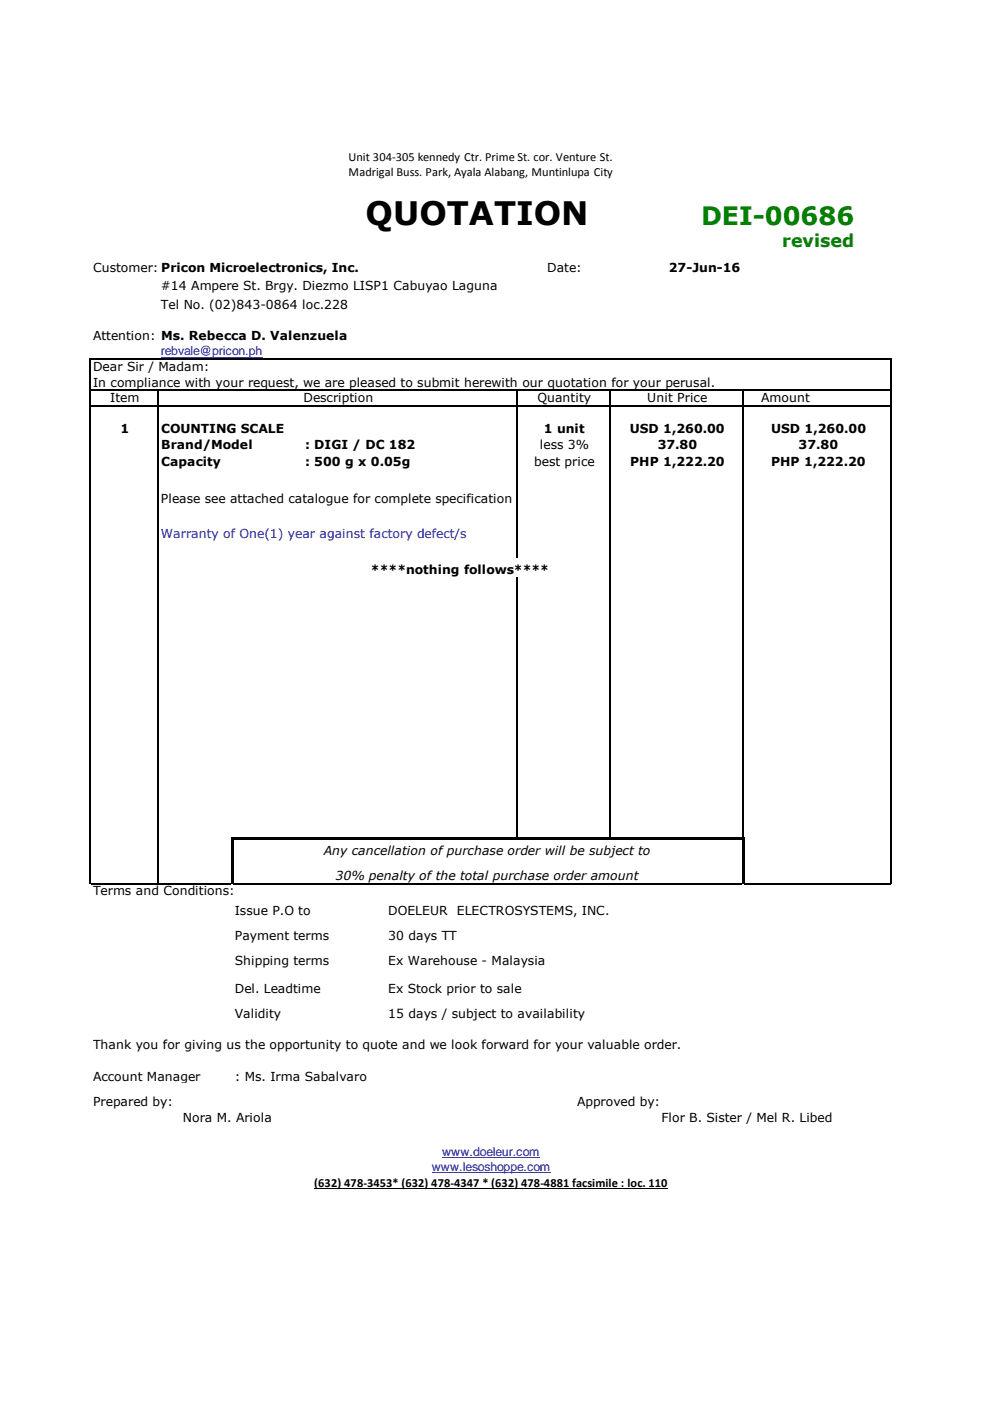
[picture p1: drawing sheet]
<svg xmlns="http://www.w3.org/2000/svg" width="210mm" height="297mm" viewBox="0 0 210 297" stroke-linecap="round" stroke-linejoin="round" font-family="sans-serif">
<defs><g id="words">
<text font-size="6.9" x="77.5" y="47.8">QUOTATION</text>
<text font-size="5.3" fill="#008000" x="148.7" y="47.8">DEI-00686</text>
<text font-size="3.7" fill="#008000" x="165.9" y="52.4">revised</text>
<g font-size="2.6">
<text x="73.9" y="34.1">Unit 304-305 kennedy Ctr. Prime St. cor. Venture St.</text>
<text x="73.9" y="37.3">Madrigal Buss. Park, Ayala Alabang, Muntinlupa City</text>
<text x="19.7" y="57.7">Customer: Pricon Microelectronics, Inc.</text>
<text x="116" y="57.7">Date:</text>
<text x="141.8" y="57.7">27-Jun-16</text>
<text x="34.1" y="61.6">#14 Ampere St. Brgy. Diezmo LISP1 Cabuyao Laguna</text>
<text x="34.1" y="65.4">Tel No. (02)843-0864 loc.228</text>
<text x="19.7" y="72.1">Attention: Ms. Rebecca D. Valenzuela</text>
<text x="19.7" y="78.7">Dear Sir / Madam:</text>
<text x="19.7" y="82">In compliance with your request, we are pleased to submit herewith our quotation for your perusal.</text>
<text x="23.4" y="85.3">Item</text>
<text x="64.3" y="85.3">Description</text>
<text x="114" y="85.3">Quantity</text>
<text x="137.2" y="85.3">Unit Price</text>
<text x="161.4" y="85.3">Amount</text>
<text x="25.6" y="91.9">1</text>
<text x="34.2" y="91.9">COUNTING SCALE</text>
<text x="34.2" y="95.2">Brand/Model</text>
<text x="64.7" y="95.2">: DIGI / DC 182</text>
<text x="114.5" y="95.2">less 3%</text>
<text x="115.3" y="91.9">1 unit</text>
<text x="133.5" y="91.9">USD 1,260.00</text>
<text x="139.4" y="95.2">37.80</text>
<text x="163.5" y="91.9">USD 1,260.00</text>
<text x="169.3" y="95.2">37.80</text>
<text x="34.2" y="98.8">Capacity</text>
<text x="64.7" y="98.8">: 500 g x 0.05g</text>
<text x="113.3" y="98.8">best price</text>
<text x="133.6" y="98.8">PHP 1,222.20</text>
<text x="163.5" y="98.8">PHP 1,222.20</text>
<text x="34.1" y="106.6">Please see attached catalogue for complete specification</text>
<text x="78.7" y="121.7">****nothing follows****</text>
<text x="68.7" y="181.3">Any cancellation of purchase order will be subject to</text>
<text x="19.7" y="189.8">Terms and Conditions:</text>
<text x="71.1" y="186.5">30% penalty of the total purchase order amount</text>
<text x="49.8" y="194.1">Issue P.O to</text>
<text x="82.3" y="194.1">DOELEUR</text>
<text x="96.9" y="194.1">ELECTROSYSTEMS, INC.</text>
<text x="49.8" y="199.4">Payment terms</text>
<text x="82.3" y="199.4">30 days TT</text>
<text x="49.8" y="204.6">Shipping terms</text>
<text x="82.3" y="204.6">Ex Warehouse - Malaysia</text>
<text x="49.8" y="210.5">Del. Leadtime</text>
<text x="49.8" y="215.9">Validity</text>
<text x="82.3" y="215.9">15 days / subject to availability</text>
<text x="82.3" y="210.5">Ex Stock prior to sale</text>
<text x="19.7" y="222.5">Thank you for giving us the opportunity to quote and we look forward for your valuable order.</text>
<text x="19.7" y="229.1">Account Manager</text>
<text x="49.8" y="229.1">: Ms. Irma Sabalvaro</text>
<text x="19.7" y="234.5">Prepared by:</text>
<text x="38.8" y="237.8">Nora M. Ariola</text>
<text x="122.4" y="234.5">Approved by:</text>
<text x="140.2" y="237.8">Flor B. Sister / Mel R. Libed</text>
<text x="66.6" y="251.6">(632) 478-3453* (632) 478-4347 * (632) 478-4881 facsimile : loc. 110</text>
</g>
<g font-size="2.6" fill="#00f">
<text x="34.1" y="75.4">rebvale@pricon.ph</text>
<text x="34.1" y="114">Warranty of One(1) year against factory defect/s</text>
<text x="93.7" y="245">www.doeleur.com</text>
<text x="91.5" y="248.3">www.lesoshoppe.com</text>
</g>
</g></defs>
<path d="M34.1 75.7h21.5M91.5 248.7h25.3M93.7 245.4h20.8" fill="none" stroke="#00f" stroke-width=".21"/>
<path d="M66.6 252.1h75" fill="none" stroke="#000" stroke-width=".21"/>
<g fill="none" stroke="#000" stroke-width=".25">
<path d="M19.2 76v111.5M19.3 76.2h169.7M188.8 76.3v111.2M19.3 82.8h169.7M19.3 86.1h169.7M33.6 82.9v104.6M109.7 82.9v35.2M129.4 82.9v94.6M157.6 82.9v94.6M109.7 122.4v55.1M19.3 187.3h29.6M49.4 187.3h107.9"/>
<path d="M157.8 187.3h31.2"/>
</g>
<path d="M49.4 177.5h108.4v.6h-108.4zM48.9 177.5h.5v10h-.5zM157.3 178.1h.5v9.4h-.5z" fill="#000"/>
<path d="M71.9 30.6h64.7v8.8h-64.7z" fill-rule="evenodd" fill="#fff"/>
<use href="#words"/>
</svg>
